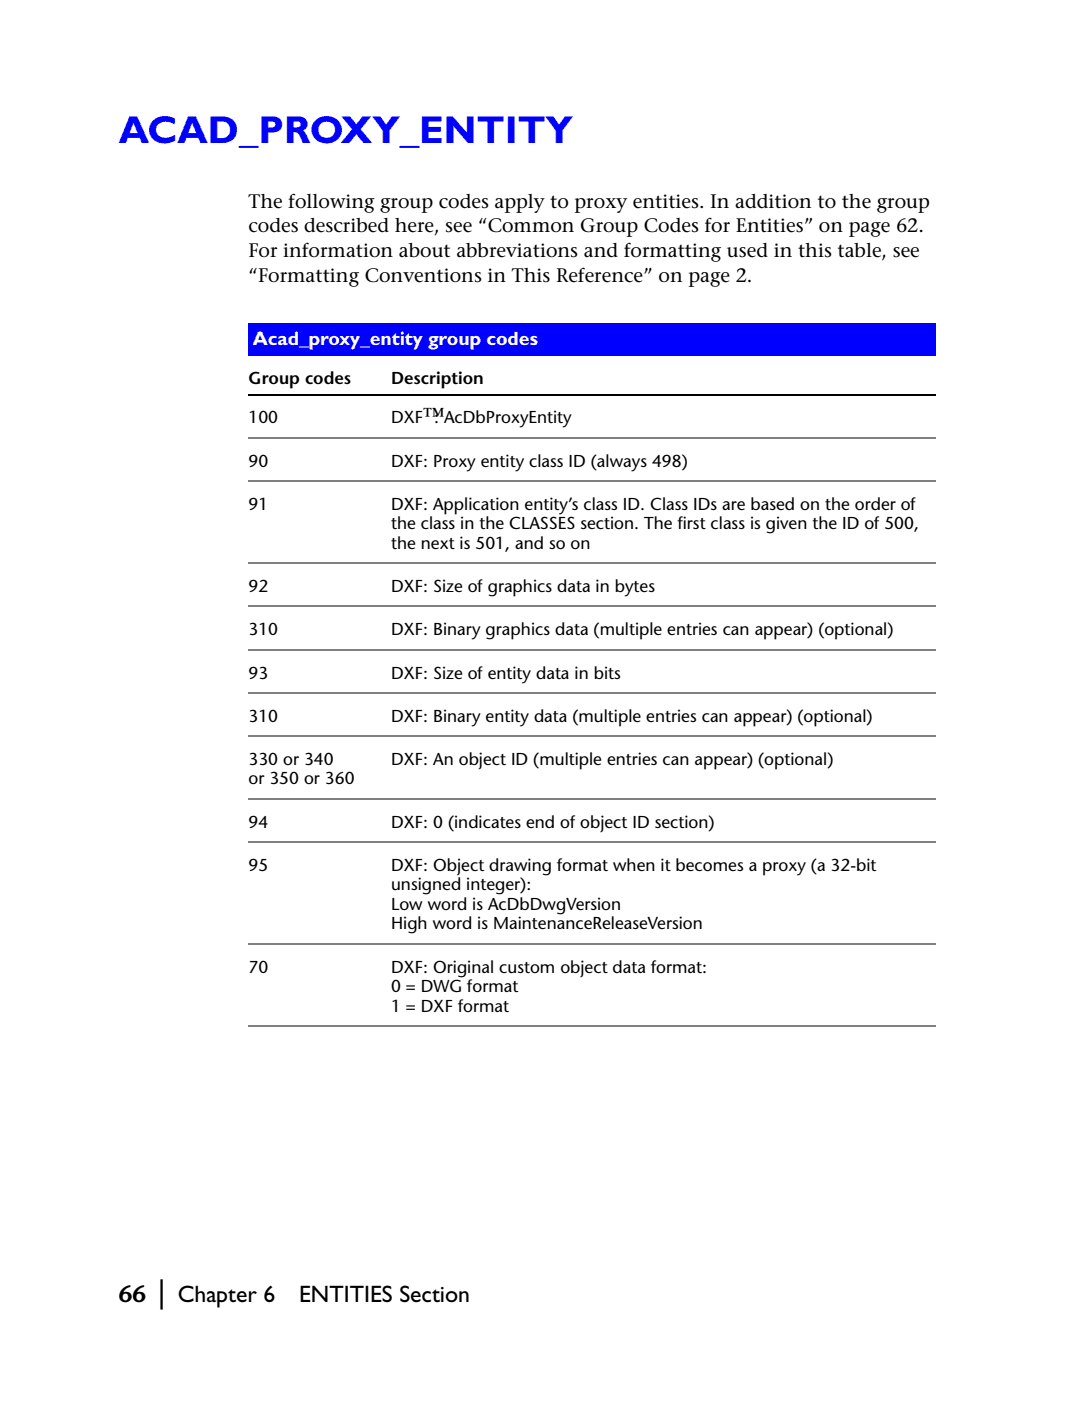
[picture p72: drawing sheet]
<svg xmlns="http://www.w3.org/2000/svg" width="178mm" height="229mm" viewBox="0 0 178 229" stroke-linecap="round" stroke-linejoin="round" font-family="sans-serif">
<defs><g id="words">
<text font-size="6.3" fill="#00f" x="19.4" y="23.3">ACAD_PROXY_ENTITY</text>
<text font-size="4.9" x="25.8" y="212.5">|</text>
<g font-size="3.9">
<text x="19.4" y="212.5">66</text>
<text x="29" y="212.5">Chapter 6</text>
<text x="48.8" y="212.5">ENTITIES Section</text>
</g>
<text font-size="3.5" x="69.1" y="69.1">™</text>
<g font-size="3.2">
<text x="40.6" y="33.9">The following group codes apply to proxy entities. In addition to the group</text>
<text x="40.6" y="37.9">codes described here, see “Common Group Codes for Entities” on page 62.</text>
<text x="40.6" y="42">For information about abbreviations and formatting used in this table, see</text>
<text x="40.6" y="46">“Formatting Conventions in This Reference” on page 2.</text>
</g>
<text font-size="3.2" fill="#fff" x="41.3" y="56.3">Acad_proxy_entity group codes</text>
<g font-size="2.8">
<text x="40.6" y="62.7">Group codes</text>
<text x="63.8" y="62.7">Description</text>
<text x="40.6" y="69.1">100</text>
<text x="63.9" y="69.1">DXF : AcDbProxyEntity</text>
<text x="40.6" y="76.1">90</text>
<text x="63.9" y="76.1">DXF: Proxy entity class ID (always 498)</text>
<text x="40.6" y="83.2">91</text>
<text x="63.9" y="83.2">DXF: Application entity’s class ID. Class IDs are based on the order of</text>
<text x="63.9" y="86.4">the class in the CLASSES section. The first class is given the ID of 500,</text>
<text x="63.9" y="89.5">the next is 501, and so on</text>
<text x="40.6" y="96.6">92</text>
<text x="63.9" y="96.6">DXF: Size of graphics data in bytes</text>
<text x="40.6" y="103.7">310</text>
<text x="63.9" y="103.7">DXF: Binary graphics data (multiple entries can appear) (optional)</text>
<text x="40.6" y="110.7">93</text>
<text x="63.9" y="110.7">DXF: Size of entity data in bits</text>
<text x="40.6" y="117.8">310</text>
<text x="63.9" y="117.8">DXF: Binary entity data (multiple entries can appear) (optional)</text>
<text x="40.6" y="124.8">330 or 340</text>
<text x="63.9" y="124.8">DXF: An object ID (multiple entries can appear) (optional)</text>
<text x="40.6" y="128">or 350 or 360</text>
<text x="40.6" y="135.1">94</text>
<text x="63.9" y="135.1">DXF: 0 (indicates end of object ID section)</text>
<text x="40.6" y="142.1">95</text>
<text x="63.9" y="142.1">DXF: Object drawing format when it becomes a proxy (a 32-bit</text>
<text x="63.9" y="145.3">unsigned integer):</text>
<text x="63.9" y="148.5">Low word is AcDbDwgVersion</text>
<text x="63.9" y="151.6">High word is MaintenanceReleaseVersion</text>
<text x="40.6" y="158.7">70</text>
<text x="63.9" y="158.7">DXF: Original custom object data format:</text>
<text x="63.9" y="161.9">0 = DWG format</text>
<text x="63.9" y="165">1 = DXF format</text>
</g>
</g></defs>
<path d="M40.6 52.7h112.2v5.3h-112.2z" fill="#00f"/>
<path d="M40.6 64.4h112.2" fill="none" stroke="#000" stroke-width=".18"/>
<path d="M40.6 71.4h112.2M40.6 78.5h112.2M40.6 91.9h112.2M40.6 99h112.2M40.6 106h112.2M40.6 113.1h112.2M40.6 120.1h112.2M40.6 130.4h112.2M40.6 137.4h112.2M40.6 154h112.2M40.6 167.4h112.2" fill="none" stroke="#808080" stroke-width=".18"/>
<use href="#words"/>
</svg>
